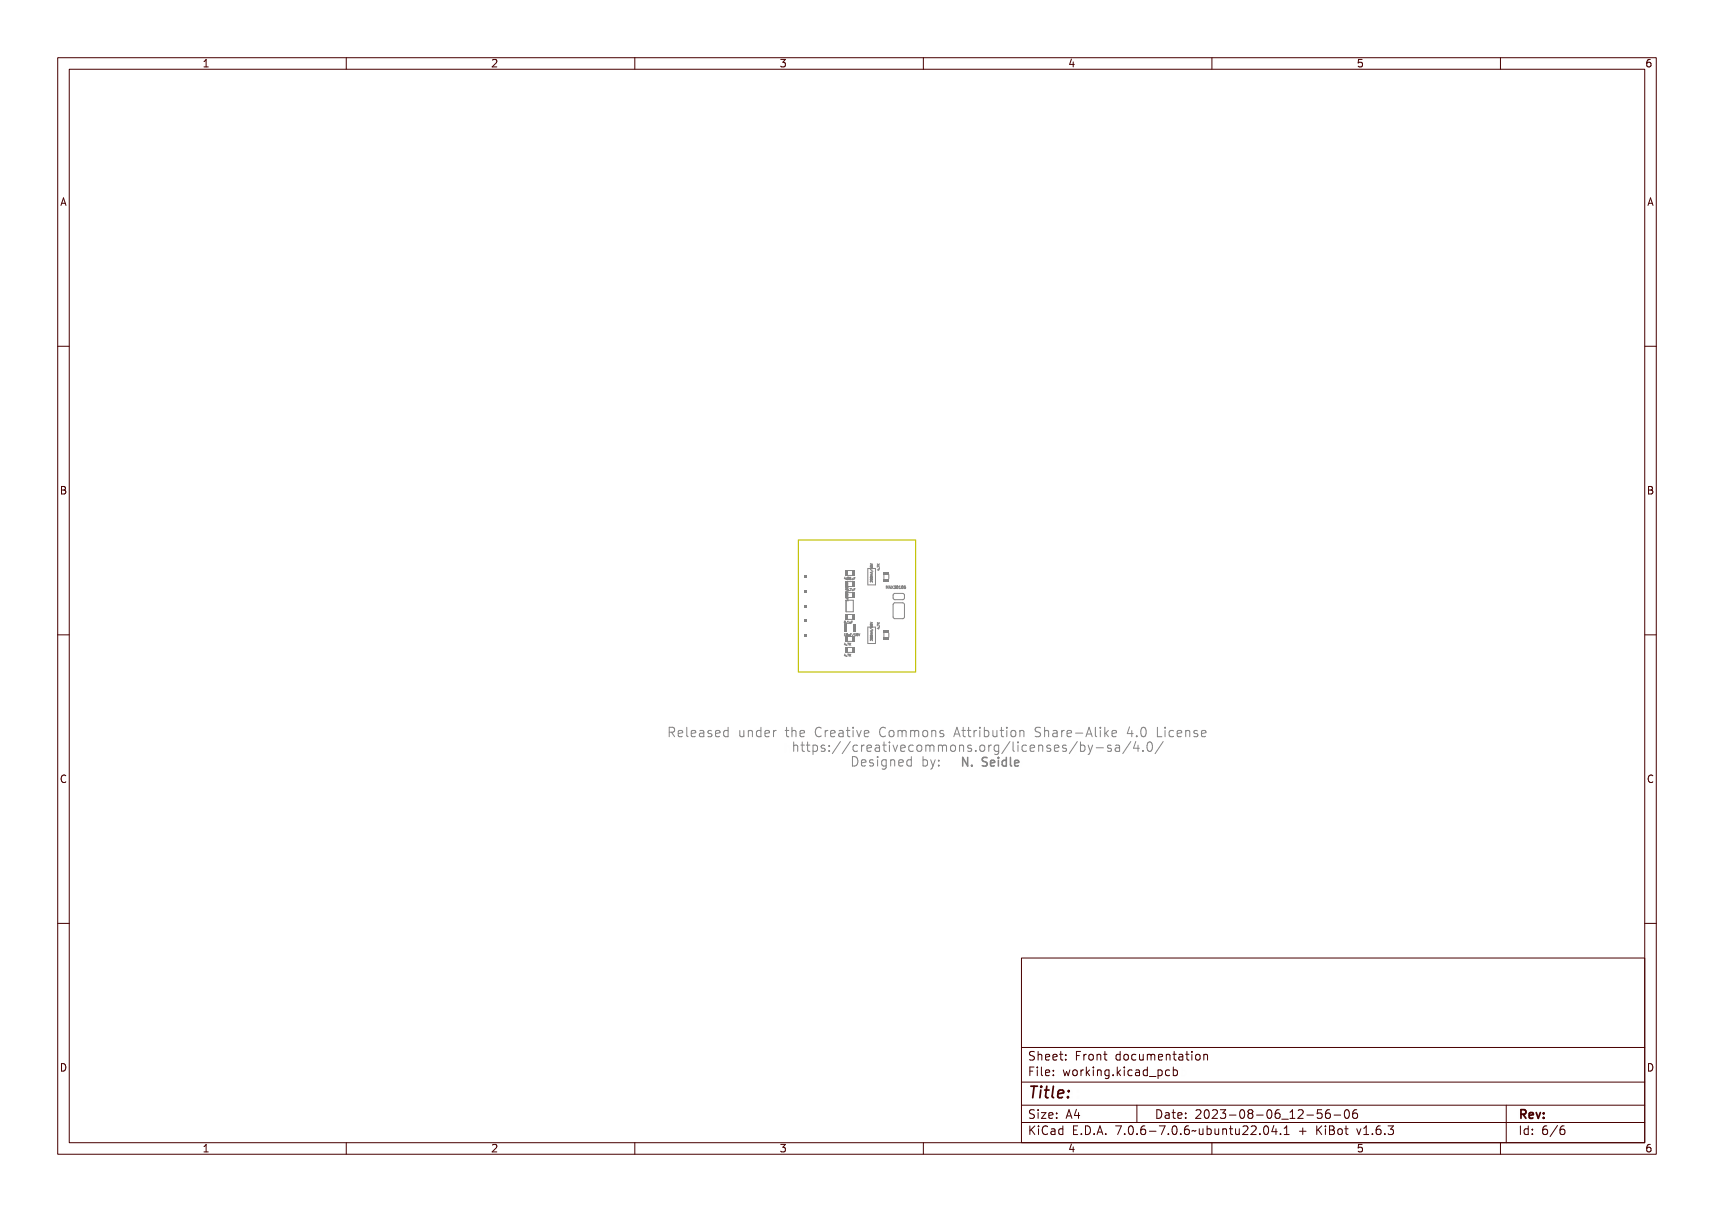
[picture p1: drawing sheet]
<svg xmlns="http://www.w3.org/2000/svg" width="297mm" height="210mm" viewBox="0 0 297 210" stroke-linecap="round" stroke-linejoin="round" font-family="sans-serif">
<defs><g id="words">
<text font-size="2.7" fill="#480000" x="178" y="190.3">Title:</text>
<g font-size="2.2" fill="#848484">
<text x="115.5" y="127.9">Released under the Creative Commons Attribution Share-Alike 4.0 License</text>
<text x="135.8" y="130.4">https://creativecommons.org/licenses/by-sa/4.0/</text>
<text x="147.2" y="132.9">Designed by:</text>
</g>
<text font-size="2" fill="#848484" x="166.3" y="132.9">N. Seidle</text>
<g font-size="2" fill="#480000">
<text x="178" y="183.7">Sheet: Front documentation</text>
<text x="178" y="186.5">File: working.kicad_pcb</text>
<text x="178" y="193.9">Size: A4</text>
<text x="178" y="196.6">KiCad E.D.A. 7.0.6-7.0.6~ubuntu22.04.1 + KiBot v1.6.3</text>
<text x="200" y="193.9">Date: 2023-08-06_12-56-06</text>
<text x="263" y="196.6">Id: 6/6</text>
<text x="263" y="193.9">Rev:</text>
</g>
<g font-size="1.7" fill="#480000">
<text x="35" y="11.7">1</text>
<text x="85" y="11.7">2</text>
<text x="135" y="11.7">3</text>
<text x="185" y="11.7">4</text>
<text x="235" y="11.7">5</text>
<text x="285" y="11.7">6</text>
<text x="10.5" y="35.7">A</text>
<text x="285.5" y="35.7">A</text>
<text x="10.5" y="85.6">B</text>
<text x="285.5" y="85.6">B</text>
<text x="10.5" y="135.7">C</text>
<text x="285.5" y="135.7">C</text>
<text x="10.5" y="185.6">D</text>
<text x="285.5" y="185.6">D</text>
<text x="35" y="199.7">1</text>
<text x="85" y="199.7">2</text>
<text x="135" y="199.7">3</text>
<text x="185" y="199.7">4</text>
<text x="235" y="199.7">5</text>
<text x="285" y="199.7">6</text>
</g>
<text font-size=".6" fill="#848484" x="154.1" y="102">MAX30105</text>
<g font-size=".5" fill="#848484">
<text x="146.2" y="100.4">4.7K</text>
<text x="146.7" y="100.4">0.1uF</text>
<text x="151.2" y="100.9" transform="rotate(-90 151.2 100.9)">200mA/50V</text>
<text x="152.4" y="98.9" transform="rotate(-90 152.4 98.9)">4.7K</text>
<text x="146.7" y="102.3">4.7uF</text>
<text x="147" y="104.2" transform="rotate(-90 147 104.2)">1.8V/100mA</text>
<text x="146.2" y="113.8">4.7K</text>
<text x="146.2" y="111.9">4.7K</text>
<text x="146.2" y="108.1">0.1uF</text>
<text x="146.2" y="110.2">10uF/10V</text>
<text x="151.2" y="111.1" transform="rotate(-90 151.2 111.1)">200mA/50V</text>
<text x="152.4" y="109.1" transform="rotate(-90 152.4 109.1)">4.7K</text>
</g>
</g></defs>
<path d="M166.4 131.5h.3l.5 1.2v-1.2h.2v1.4h-.3l-.5-1.2v1.2h-.2zM168 132.6h.2v.3h-.2zM170.2 131.6l.5-.1h.2v.2a.32 .32 0 0 0-.4-.1 .32 .32 0 0 0-.1 .4 .5 .5 0 0 1 .6 .6 .5 .5 0 0 1-.8 .3l-.1-.2a.35 .35 0 0 0 .5 .1 .35 .35 0 0 0 .1-.5 .47 .47 0 0 1-.6-.2 .47 .47 0 0 1 .1-.5zM171.4 132a.49 .49 0 0 1 .6-.1 .49 .49 0 0 1 .2 .5h-.8a.42 .42 0 0 0 .3 .4 .42 .42 0 0 0 .5-.1v.2a.61 .61 0 0 1-.8-.1 .61 .61 0 0 1 0-.8zM171.5 132.1l.4-.1 .1 .3h-.5zM172.6 131.8h.5v1h.3v.1h-.9v-.1h.4v-.8h-.3zM172.9 131.4h.2v.2h-.2zM173.8 132l.3-.2 .3 .2v-.6h.2v1.5h-.2v-.1a.46 .46 0 0 1-.6 0 .46 .46 0 0 1-.1-.6zM173.9 132.1l.1-.1a.4 .4 0 0 1 .4 .4 .4 .4 0 0 1-.4 .4l-.1-.2zM174.9 131.4h.5v1.3l.4 .1v.1l-.5-.1-.1-1.3h-.3zM176.2 132a.49 .49 0 0 1 .6-.1 .49 .49 0 0 1 .3 .5h-.8a.42 .42 0 0 0 .3 .4 .42 .42 0 0 0 .4-.1v.2a.61 .61 0 0 1-.8-.1 .61 .61 0 0 1 0-.8zM176.4 132.1l.3-.1 .2 .3h-.6z" fill="none" stroke="#848484" stroke-width=".27"/>
<g fill="none" stroke="#848484" stroke-width=".17">
<path d="M150.8 97.6l.4 .2-.4 .1M150.8 98.1h.1M150.8 98v.1M150.8 98l.4 .1M150.9 99.6l.3-.2-.1 .1 .1 .2zM150.9 99.2l.4 .2zM150.9 98.9l.1 .1a.13 .13 0 0 1 .2-.1 .13 .13 0 0 1 0 .2l-.1-.2-.1 .2h-.1zM150.9 98.3l.3 .1-.3 .1 .3-.1zM150.9 98.7h.3zM150.9 99.6l.2-.1v.1zM151 99.8h.2h-.2l.2 .1h-.2l.2 .1h-.2zM152.1 98.7h.3l-.1 .2z"/>
<path d="M152.1 98l.3 .2-.3-.1v.2zM152.1 97.7l.1 .2 .2-.2-.1 .2 .1 .1h-.3l.1-.1zM152.1 98.7h.2v.1zM152.4 98.4v.1zM146.3 109.9l.1-.1 .1 .4h-.2zM146.3 107.7l.1 .3zM146.4 113.4v.4l-.2-.1zM146.4 100.1v.3l-.2-.1zM146.4 111.5v.4l-.2-.1zM146.4 113.4v.2h-.1zM146.4 100.1v.2h-.1zM146.4 111.5v.2h-.1z"/>
<path d="M146.6 104.1l.4-.1v.2h-.4zM146.6 103.1l.4 .1-.4 .1 .3-.1zM146.6 102.8l.4 .2zM146.6 102.6l.4-.1v.2h-.4zM146.6 101.4l.4-.1h-.1l.1 .2zM146.6 113.7l.1 .1zM146.6 100.4h.1zM146.6 111.8l.1 .1zM146.6 108l.1 .1zM146.6 103.4h.3l.1 .1-.3 .1zM146.6 109.9l.1 .3zM146.7 102.3h.2z"/>
<path d="M146.7 102h.2zM146.7 101.4l.1-.1v.1zM146.7 101.6h.3h-.3l.3 .1h-.3l.3 .1h-.3zM146.8 100.8v.2M146.8 113.4h.3l-.2 .4 .1-.4zM146.8 100.1h.3l-.2 .3 .1-.3zM146.8 111.5h.3l-.2 .4 .1-.4zM146.9 109.9l.1 .3 .1-.3v.3h-.2zM146.9 100.1v.3zM146.9 107.7h.1l.1 .4h-.2zM146.9 112.2h.7M146.9 113h.7"/>
<path d="M146.9 103.8h.1zM146.9 102l.1 .3-.2-.1zM146.9 102v.2h-.1zM146.9 100.8l-.3 .1 .3 .1M147.1 113.4l.1 .2 .2-.2-.1 .2 .1 .2-.2-.2-.1 .2zM147.1 100.1l.1 .1 .2-.1-.1 .1 .1 .2-.2-.2-.1 .2zM147.1 111.5l.1 .2 .2-.2-.1 .1 .1 .3-.2-.2-.1 .2zM147.2 102.3h.1M147.2 107.8l.1 .2 .1-.2v.3l-.2-.1zM147.2 100.4h.1M147.2 109.8h.2l-.2 .1 .2 .1h-.2v.2zM147.4 102h.2l-.1 .3 .1-.3z"/>
<path d="M147.4 100.1h.1l.1 .3h-.2zM147.5 107.7h.2h-.2l.2 .1-.2 .1v.2zM147.6 109.8l-.2 .5zM147.7 102.1l.1 .2 .1-.2v.2h-.2zM147.7 100.2l.1 .2 .1-.2v.2h-.2zM147.8 109.9l.1-.1 .1 .4h-.2zM148 102h.2h-.1l.1 .1-.1 .1v.1zM148 100.1h.2h-.1l.1 .1-.1 .1v.1zM148.1 109.9l.1 .3zM148.3 109.8l.2 .4 .1-.4-.1 .4zM148.7 109.8l.2 .4 .1-.4M150.8 107.8l.4 .1-.4 .2"/>
<path d="M150.8 108.2h.1M150.8 108.2h.4M150.9 109.7l.3-.1-.1 .1 .1 .2zM150.9 109.3l.4 .3zM150.9 109.1l.1 .1a.14 .14 0 0 1 .2-.2 .15 .15 0 0 1 0 .3l-.1-.2-.1 .2h-.1zM150.9 108.4l.3 .2-.3 .1 .3-.1zM150.9 100.7l.3 .2v-.2v.2l-.2-.2-.1 .2zM150.9 110.9l.3 .1v-.2v.3l-.2-.2-.1 .2zM150.9 100.5h.3zM150.9 100.2h.3zM150.9 110.6l.3 .1zM150.9 110.3l.3 .1z"/>
<path d="M150.9 108.8l.3 .1zM150.9 109.8l.2-.1v.1zM151 110l.2-.1-.2 .1h.2l-.2 .1 .2 .1h-.2zM152.1 108.8l.3 .1-.1 .1zM152.1 108.2l.3 .2-.3-.1v.1zM152.1 107.9l.1 .1 .2-.1-.1 .1 .1 .1h-.3h.1zM152.1 108.9h.2v.1zM152.4 108.6v.1zM153.6 102v-.5l.1 .4 .2-.4v.5M154.1 101.5l.2 .2 .1-.2v.5v-.4l-.1 .2-.1-.2-.1 .4zM154.6 101.5l.2 .5-.1-.2-.2 .2zM154.6 101.6l.1 .2h-.1z"/>
<path d="M154.9 101.5l.1 .2 .2-.2-.1 .2 .1 .3-.2-.2-.2 .2 .2-.3zM155.3 101.5l.2 .1-.1 .4h-.2l.3-.2-.2-.1 .1-.1zM155.6 101.6l.1-.1a.2 .2 0 0 1 .2 .2 .2 .2 0 0 1-.3 .2zM155.7 101.6l.1 .1-.1 .2zM156 101.5h.2l.1 .5h-.3l.1-.4zM156.4 101.6v-.1a.2 .2 0 0 1 .2 .2 .2 .2 0 0 1-.2 .2zM156.5 101.6l.1 .1-.1 .2zM156.7 101.5h.3l-.2 .2a.15 .15 0 0 1 .2 .1 .15 .15 0 0 1-.1 .1 .15 .15 0 0 1-.2 0l.2-.1-.2-.1zM115.6 126.3a.8 .8 0 0 1 1 .2v.4l-.3 .2 .5 .8h-.2l-.3-.6-.2-.1h-.2v.7h-.3zM115.9 126.4h.2a.28 .28 0 0 1 .3 .3 .28 .28 0 0 1-.3 .3h-.2zM117.1 126.8a.53 .53 0 0 1 .6-.1 .53 .53 0 0 1 .3 .6h-.9a.46 .46 0 0 0 .3 .4 .46 .46 0 0 0 .5-.1v.2a.66 .66 0 0 1-.8-.1 .66 .66 0 0 1 0-.9zM117.2 126.9l.4-.1 .2 .4h-.7z"/>
<path d="M118.3 126.2h.5v1.3l.1 .2h.3v.2a.44 .44 0 0 1-.6-.5v-1.1h-.3zM119.7 126.8a.53 .53 0 0 1 .7-.1 .53 .53 0 0 1 .2 .6h-.8a.46 .46 0 0 0 .3 .4 .46 .46 0 0 0 .5-.1v.2a.66 .66 0 0 1-.9-.1 .66 .66 0 0 1 0-.9zM119.9 126.9l.3-.1 .2 .4h-.6zM121 126.7h.1a.52 .52 0 0 1 .5 0 .52 .52 0 0 1 .3 .5v.7h-.2v-.2a.42 .42 0 0 1-.6 .2 .42 .42 0 0 1-.2-.5 .42 .42 0 0 1 .5-.3h.3a.38 .38 0 0 0-.3-.3 .38 .38 0 0 0-.4 .1zM121.2 127.3h.5a.34 .34 0 0 1-.2 .4 .34 .34 0 0 1-.4-.1zM122.4 126.7h.6l.1 .2a.3 .3 0 0 0-.4-.1 .3 .3 0 0 0-.2 .3 .45 .45 0 0 1 .5 .2 .45 .45 0 0 1 0 .5l-.6 .1-.1-.3a.42 .42 0 0 0 .6-.1v-.1a.46 .46 0 0 1-.5-.2 .46 .46 0 0 1 0-.5zM123.6 126.8a.53 .53 0 0 1 .7-.1 .53 .53 0 0 1 .2 .6h-.8a.46 .46 0 0 0 .3 .4 .46 .46 0 0 0 .5-.1v.2a.66 .66 0 0 1-.9-.1 .66 .66 0 0 1 0-.9zM123.8 126.9l.4-.1 .1 .4h-.6zM124.9 126.8l.4-.2 .3 .2v-.6h.2v1.7h-.2v-.2a.45 .45 0 0 1-.6 .1 .45 .45 0 0 1-.2-.5zM125.1 126.9l.1-.1a.43 .43 0 0 1 .4 .5 .43 .43 0 0 1-.4 .4l-.2-.2zM127.5 126.7h.2v.9l.2 .1 .3-.2v-.8h.2v1.2h-.2v-.2a.38 .38 0 0 1-.5 .2 .38 .38 0 0 1-.2-.5zM128.8 126.7h.2v.1a.39 .39 0 0 1 .5-.1 .39 .39 0 0 1 .2 .4v.8h-.2v-.9l-.2-.2-.3 .2v.9h-.2z"/>
<path d="M130.2 126.8l.3-.2 .3 .2v-.6h.2v1.7h-.2v-.2a.45 .45 0 0 1-.6 .1 .45 .45 0 0 1-.1-.5zM130.3 126.9l.1-.1a.43 .43 0 0 1 .4 .5 .43 .43 0 0 1-.4 .4l-.1-.2zM131.5 126.8a.53 .53 0 0 1 .7-.1 .53 .53 0 0 1 .2 .6h-.8a.46 .46 0 0 0 .3 .4 .46 .46 0 0 0 .5-.1v.2a.66 .66 0 0 1-.9-.1 .66 .66 0 0 1 0-.9zM131.7 126.9l.3-.1 .2 .4h-.6zM132.9 126.7h.2v.2a.33 .33 0 0 1 .4-.3 .33 .33 0 0 1 .3 .3 .39 .39 0 0 0-.5 0 .39 .39 0 0 0-.2 .4v.6h-.2zM135.6 126.3h.2v.4h.5v.1h-.5l.1 .9h.4v.2h-.3a.33 .33 0 0 1-.4-.4v-.7h-.3v-.1h.3zM136 128.7h.2v.7a.39 .39 0 0 1 .5-.2 .39 .39 0 0 1 .2 .5v.7h-.2v-1h-.2l-.2 .1-.1 .9h-.2zM136.7 126.2h.2v.6a.39 .39 0 0 1 .5-.1 .39 .39 0 0 1 .2 .4v.8h-.2v-.9l-.2-.2-.3 .2v.9h-.2zM137.6 128.9h.2v.3h.4v.2h-.4v.7l.4 .1v.2h-.2a.33 .33 0 0 1-.4-.4v-.6h-.3v-.2h.3zM138.1 126.8a.53 .53 0 0 1 .6-.1 .53 .53 0 0 1 .3 .6h-.9a.46 .46 0 0 0 .3 .4 .46 .46 0 0 0 .5-.1v.2a.66 .66 0 0 1-.8-.1 .66 .66 0 0 1 0-.9zM138.2 126.9l.4-.1 .2 .4h-.7zM138.9 128.9h.2v.3h.4v.2h-.4v.7l.4 .1v.2h-.2a.33 .33 0 0 1-.4-.4v-.6h-.3v-.2h.3z"/>
<path d="M139.9 129.2h.2v.2a.45 .45 0 0 1 .6-.2 .45 .45 0 0 1 .2 .6 .45 .45 0 0 1-.2 .6 .45 .45 0 0 1-.6-.1v.6h-.2zM140.3 129.4a.43 .43 0 0 1 .4 .4 .43 .43 0 0 1-.4 .4l-.2-.4zM140.7 126.5l.6-.3 .3 .1v.3a.47 .47 0 0 0-.6-.1 .47 .47 0 0 0-.2 .6 .47 .47 0 0 0 .2 .5 .47 .47 0 0 0 .6 0v.2a.72 .72 0 0 1-.9-.1 .72 .72 0 0 1-.1-.9zM141.4 129.3l.6-.1 .1 .2a.3 .3 0 0 0-.4-.1 .3 .3 0 0 0-.2 .3 .45 .45 0 0 1 .5 .2 .45 .45 0 0 1 0 .5l-.6 .1-.1-.2a.42 .42 0 0 0 .7-.1l-.1-.1a.46 .46 0 0 1-.5-.2 .46 .46 0 0 1 0-.5zM142.1 126.7h.2v.2a.33 .33 0 0 1 .3-.3 .33 .33 0 0 1 .4 .3 .39 .39 0 0 0-.5 0 .39 .39 0 0 0-.2 .4v.6h-.2zM142.9 129.3h.3v.3h-.3zM142.9 130.1h.3v.3h-.3zM143.3 126.8a.53 .53 0 0 1 .7-.1 .53 .53 0 0 1 .2 .6h-.8a.46 .46 0 0 0 .3 .4 .46 .46 0 0 0 .5-.1v.2a.66 .66 0 0 1-.9-.1 .66 .66 0 0 1 0-.9zM143.5 126.9l.4-.1 .1 .4h-.6zM144.6 126.7h.1a.52 .52 0 0 1 .5 0 .52 .52 0 0 1 .3 .5v.7h-.2v-.2a.42 .42 0 0 1-.5 .2 .42 .42 0 0 1-.3-.5 .42 .42 0 0 1 .5-.3h.3a.38 .38 0 0 0-.3-.3 .38 .38 0 0 0-.4 .1zM144.6 128.8h.2l-.8 1.8h-.2zM144.8 127.3h.5a.34 .34 0 0 1-.2 .4 .34 .34 0 0 1-.4-.1z"/>
<path d="M145.9 128.8h.2l-.8 1.8h-.2zM146.1 126.3h.2v.4h.5v.1h-.5v.8l.5 .1v.2h-.3a.33 .33 0 0 1-.4-.4v-.7h-.3v-.1h.3zM146.7 129.4l.5-.2 .2 .1v.2a.43 .43 0 0 0-.6 0 .43 .43 0 0 0 0 .6 .43 .43 0 0 0 .6 0v.2a.63 .63 0 0 1-.8-.1 .63 .63 0 0 1 .1-.8zM147.3 126.7h.5v1h.3v.2h-.9v-.2h.4v-.9h-.3zM147.4 131.4a.82 .82 0 0 1 1 .7 .82 .82 0 0 1-1 .8zM147.6 126.2h.2v.3h-.2zM147.6 131.5a.62 .62 0 0 1 .6 .6 .62 .62 0 0 1-.6 .7zM148 129.2h.2v.2a.33 .33 0 0 1 .3-.2 .33 .33 0 0 1 .3 .3 .39 .39 0 0 0-.4-.1 .39 .39 0 0 0-.2 .4v.6h-.2zM148.4 126.7h.2l.3 1 .4-1h.2l-.4 1.2h-.3zM148.8 131.9a.53 .53 0 0 1 .7-.1 .53 .53 0 0 1 .2 .6h-.8a.46 .46 0 0 0 .3 .4 .46 .46 0 0 0 .5-.1v.2a.66 .66 0 0 1-.9-.1 .66 .66 0 0 1 0-.9zM149 132l.4-.1 .1 .3h-.6zM149.2 129.4a.53 .53 0 0 1 .7-.2 .53 .53 0 0 1 .2 .7h-.8a.46 .46 0 0 0 .3 .4 .46 .46 0 0 0 .5-.1v.1a.66 .66 0 0 1-.9-.1 .66 .66 0 0 1 0-.8z"/>
<path d="M149.4 129.4h.3l.2 .3h-.6zM149.9 126.8a.53 .53 0 0 1 .6-.1 .53 .53 0 0 1 .3 .6h-.9a.46 .46 0 0 0 .3 .4 .46 .46 0 0 0 .5-.1v.2a.66 .66 0 0 1-.8-.1 .66 .66 0 0 1 0-.9zM150.1 126.9l.3-.1 .2 .4h-.7zM150.2 131.8h.6l.1 .2a.3 .3 0 0 0-.4-.2 .3 .3 0 0 0-.2 .4 .45 .45 0 0 1 .5 .2 .45 .45 0 0 1 0 .5h-.6l-.1-.2a.42 .42 0 0 0 .7-.1l-.1-.1a.46 .46 0 0 1-.5-.2 .46 .46 0 0 1 0-.5zM150.5 129.3l.1-.1a.52 .52 0 0 1 .5 0 .52 .52 0 0 1 .3 .5v.7h-.2v-.2a.42 .42 0 0 1-.6 .2 .42 .42 0 0 1-.2-.5 .42 .42 0 0 1 .5-.3h.3a.38 .38 0 0 0-.3-.3 .38 .38 0 0 0-.4 .2zM150.7 129.9l.5-.1a.34 .34 0 0 1-.2 .4 .34 .34 0 0 1-.4-.1zM151.4 131.7h.5v1.1h.4v.1h-.9v-.1h.3v-.9h-.3zM151.7 131.3h.2v.2h-.2zM152 128.9h.2v.3h.5v.2h-.5v.7l.5 .1v.2h-.3a.33 .33 0 0 1-.4-.4v-.6h-.3v-.2h.3zM152.6 126.5l.5-.3 .3 .1v.3a.47 .47 0 0 0-.6-.1 .47 .47 0 0 0-.2 .6 .47 .47 0 0 0 .2 .5 .47 .47 0 0 0 .6 0v.2a.72 .72 0 0 1-.9-.1 .72 .72 0 0 1-.1-.9zM152.7 131.9l.4-.2 .3 .2v-.1h.2v1.1a.54 .54 0 0 1-.3 .5 .54 .54 0 0 1-.6 0v-.2a.4 .4 0 0 0 .5 0 .4 .4 0 0 0 .2-.4 .45 .45 0 0 1-.6 .1 .45 .45 0 0 1-.2-.6zM152.9 132l.1-.1a.42 .42 0 0 1 .4 .4 .42 .42 0 0 1-.4 .5l-.2-.3z"/>
<path d="M153.1 129.2h.5v1h.4v.2h-.9v-.2h.3v-.8h-.3zM153.4 128.7h.2v.3h-.2zM153.8 126.8a.57 .57 0 0 1 .9 .5 .57 .57 0 0 1-.9 .4l-.1-.4zM154 126.9l.1-.1a.43 .43 0 0 1 .4 .5 .43 .43 0 0 1-.4 .4l-.2-.2zM154 131.7h.2v.2a.39 .39 0 0 1 .5-.2 .39 .39 0 0 1 .2 .5v.7h-.2v-.8l-.2-.2-.3 .2v.8h-.2zM154.3 129.2h.2l.3 1 .4-1h.2l-.4 1.2h-.3zM155 126.7h.1v.1a.24 .24 0 0 1 .3-.2 .24 .24 0 0 1 .2 .2l.3-.1a1.4 1.4 0 0 1 .2 1.2h-.2v-.9l-.1-.2-.2 .2v.9h-.2v-.9l-.1-.2-.1 .2-.1 .9h-.1zM155.4 131.9a.53 .53 0 0 1 .6-.1 .53 .53 0 0 1 .3 .6h-.9a.46 .46 0 0 0 .3 .4 .46 .46 0 0 0 .5-.1v.2a.66 .66 0 0 1-.8-.1 .66 .66 0 0 1 0-.9zM155.6 132l.3-.1 .2 .3h-.7zM155.8 129.4a.53 .53 0 0 1 .6-.2 .53 .53 0 0 1 .3 .7h-.9a.46 .46 0 0 0 .3 .4 .46 .46 0 0 0 .5-.1v.1a.66 .66 0 0 1-.9-.1 .66 .66 0 0 1 .1-.8zM155.9 129.4h.4l.2 .3h-.7zM156.3 126.7h.2v.1a.23 .23 0 0 1 .2-.2 .23 .23 0 0 1 .2 .2l.3-.1a1.4 1.4 0 0 1 .2 1.2h-.2v-.9l-.1-.2-.2 .2v.9h-.2v-.9l-.1-.2-.1 .2v.9h-.2z"/>
<path d="M156.7 131.9l.3-.2 .3 .2v-.6h.2v1.6h-.2v-.1a.45 .45 0 0 1-.6 .1 .45 .45 0 0 1-.1-.6zM156.8 132l.1-.1a.43 .43 0 0 1 .4 .4 .43 .43 0 0 1-.4 .5l-.1-.3zM157.2 129.4l.5-.2 .2 .1v.2a.43 .43 0 0 0-.6 0 .43 .43 0 0 0 0 .6 .43 .43 0 0 0 .6 0v.2a.63 .63 0 0 1-.8-.1 .63 .63 0 0 1 .1-.8zM157.8 126.8a.57 .57 0 0 1 .9 .5 .57 .57 0 0 1-.9 .4l-.2-.4zM157.9 126.9l.1-.1a.43 .43 0 0 1 .4 .5 .43 .43 0 0 1-.4 .4l-.1-.2zM158.4 129.3a.57 .57 0 0 1 .9 .5 .57 .57 0 0 1-.9 .5l-.1-.5zM158.5 129.5l.1-.1a.43 .43 0 0 1 .5 .4 .43 .43 0 0 1-.5 .4l-.1-.2zM159 126.7h.2v.1a.39 .39 0 0 1 .5-.1 .39 .39 0 0 1 .2 .4v.8h-.2v-.9l-.2-.2-.3 .2v.9h-.2zM159.2 131.3h.2v.6a.45 .45 0 0 1 .6-.1 .45 .45 0 0 1 .2 .5 .46 .46 0 0 1-.2 .6 .46 .46 0 0 1-.6-.1v.1h-.2zM159.5 132l.1-.1a.43 .43 0 0 1 .4 .4 .43 .43 0 0 1-.4 .5l-.1-.3zM159.5 129.2h.2v.1a.24 .24 0 0 1 .2-.1 .24 .24 0 0 1 .2 .1l.4-.1a1.4 1.4 0 0 1 .1 1.2h-.1v-.9l-.2-.2-.1 .2v.9h-.2v-.9l-.1-.2-.2 .2v.9h-.2zM160.5 126.7h.6v.2a.3 .3 0 0 0-.3-.1 .3 .3 0 0 0-.2 .3 .45 .45 0 0 1 .5 .2 .45 .45 0 0 1 0 .5l-.7 .1-.1-.3a.42 .42 0 0 0 .7-.1l-.1-.1a.46 .46 0 0 1-.4-.2 .46 .46 0 0 1 0-.5z"/>
<path d="M160.5 131.7h.2l.3 1 .4-1h.2l-.3 .9a.79 .79 0 0 1-.6 .8h-.1v-.2h.2l.1-.3zM160.9 129.2h.1v.1a.24 .24 0 0 1 .3-.1 .24 .24 0 0 1 .2 .1l.3-.1a1.4 1.4 0 0 1 .1 1.2h-.1v-.9l-.2-.2-.1 .2v.9h-.2v-.9l-.1-.2-.2 .2v.9h-.1zM162.2 131.8h.3v.3h-.3zM162.2 132.6h.3v.3h-.3zM162.3 129.3a.57 .57 0 0 1 .9 .5 .57 .57 0 0 1-.9 .5l-.1-.5zM162.5 129.5l.1-.1a.43 .43 0 0 1 .4 .4 .43 .43 0 0 1-.4 .4l-.2-.2zM163.3 126.3h.2l.5 1.6h-.2l-.1-.4h-.6l-.1 .4h-.2zM163.4 126.5l.2 .8h-.4zM163.6 129.2h.2v.2a.39 .39 0 0 1 .4-.2 .39 .39 0 0 1 .3 .5v.7h-.2l-.1-1h-.1l-.3 .1v.9h-.2zM164.5 126.3h.2v.4h.4v.1h-.4v.8l.4 .1v.2h-.2a.33 .33 0 0 1-.4-.4v-.7h-.3v-.1h.3zM165 129.3l.6-.1 .1 .2a.3 .3 0 0 0-.4-.1 .3 .3 0 0 0-.1 .3 .45 .45 0 0 1 .4 .2 .45 .45 0 0 1 0 .5l-.6 .1-.1-.2a.42 .42 0 0 0 .7-.1l-.1-.1a.46 .46 0 0 1-.5-.2 .46 .46 0 0 1 0-.5zM165.8 126.3h.2v.4h.5v.1h-.5v.8l.5 .1v.2h-.3a.33 .33 0 0 1-.4-.4v-.7h-.3v-.1h.3z"/>
<path d="M166.5 130.1h.3v.3h-.3zM167.1 126.7h.2v.2a.33 .33 0 0 1 .3-.3 .33 .33 0 0 1 .3 .3 .39 .39 0 0 0-.4 0 .39 .39 0 0 0-.2 .4v.6h-.2zM167.6 129.3a.57 .57 0 0 1 .9 .5 .57 .57 0 0 1-.9 .5l-.2-.5zM167.7 129.5l.1-.1a.43 .43 0 0 1 .5 .4 .43 .43 0 0 1-.5 .4l-.1-.2zM168.3 126.7h.5v1h.3v.2h-.9v-.2h.4v-.9h-.3zM168.6 126.2h.2v.3h-.2zM169 129.2h.2v.2a.33 .33 0 0 1 .3-.2 .33 .33 0 0 1 .3 .3 .39 .39 0 0 0-.4-.1 .39 .39 0 0 0-.2 .4v.6h-.2zM169.5 126.2h.2v.6a.45 .45 0 0 1 .6-.1 .45 .45 0 0 1 .2 .6 .46 .46 0 0 1-.2 .5 .46 .46 0 0 1-.6-.1v.2h-.2zM169.8 126.9l.1-.1a.43 .43 0 0 1 .4 .5 .43 .43 0 0 1-.4 .4l-.2-.2zM170.2 129.4l.3-.2 .3 .2v-.2h.2v1.1a.54 .54 0 0 1-.2 .5 .54 .54 0 0 1-.6 0v-.2a.4 .4 0 0 0 .5 .1 .4 .4 0 0 0 .1-.5 .45 .45 0 0 1-.5 .2 .45 .45 0 0 1-.2-.6zM170.3 129.5l.1-.1a.42 .42 0 0 1 .4 .4 .42 .42 0 0 1-.4 .4l-.1-.2zM170.8 126.7h.2v.9l.2 .1 .3-.2v-.8h.2v1.2h-.2v-.2a.38 .38 0 0 1-.5 .2 .38 .38 0 0 1-.2-.5z"/>
<path d="M172.2 128.8h.2l-.8 1.8h-.3zM172.4 126.3h.2v.4h.4v.1h-.4v.9h.4v.2h-.2a.33 .33 0 0 1-.4-.4v-.7h-.3v-.1h.3zM172.7 128.7h.5v1.4l.1 .1h.4v.2a.44 .44 0 0 1-.7-.4v-1.1h-.3zM173.5 126.7h.5v1h.4v.2h-1v-.2h.4v-.9h-.3zM173.8 126.2h.2v.3h-.2zM174.1 129.2h.5v1h.4v.2h-.9v-.2h.3v-.8h-.3zM174.4 128.7h.2v.3h-.2zM174.8 126.8a.57 .57 0 0 1 .9 .5 .57 .57 0 0 1-.9 .4l-.1-.4zM175 126.9l.1-.1a.43 .43 0 0 1 .4 .5 .43 .43 0 0 1-.4 .4l-.2-.2zM175.5 129.4l.6-.2 .2 .1v.2a.43 .43 0 0 0-.6 0 .43 .43 0 0 0 0 .6 .43 .43 0 0 0 .6 0v.2a.63 .63 0 0 1-.8-.1 .63 .63 0 0 1 0-.8zM176.1 126.7h.2v.1a.39 .39 0 0 1 .4-.1 .39 .39 0 0 1 .3 .4v.8h-.2v-.9l-.3-.2-.2 .2v.9h-.2zM176.8 129.4a.53 .53 0 0 1 .6-.2 .53 .53 0 0 1 .3 .7h-.9a.46 .46 0 0 0 .3 .4 .46 .46 0 0 0 .5-.1v.1a.66 .66 0 0 1-.9-.1 .66 .66 0 0 1 .1-.8z"/>
<path d="M176.9 129.4h.4l.2 .3h-.7zM178 129.2h.2v.2a.39 .39 0 0 1 .5-.2 .39 .39 0 0 1 .2 .5v.7h-.2v-1h-.2l-.2 .1-.1 .9h-.2zM178.8 126.4l.5-.1h.3v.2a.34 .34 0 0 0-.5-.1 .34 .34 0 0 0-.1 .5 .54 .54 0 0 1 .6 .6 .54 .54 0 0 1-.8 .3l-.1-.2a.4 .4 0 0 0 .5 .2 .4 .4 0 0 0 .2-.5 .6 .6 0 0 1-.6-.3 .6 .6 0 0 1 0-.6zM179.5 129.3l.6-.1 .1 .2a.3 .3 0 0 0-.4-.1 .3 .3 0 0 0-.2 .3 .45 .45 0 0 1 .5 .2 .45 .45 0 0 1 0 .5l-.6 .1-.2-.2a.42 .42 0 0 0 .7-.1l-.1-.1a.46 .46 0 0 1-.4-.2 .46 .46 0 0 1 0-.5zM180 126.2h.2v.6a.39 .39 0 0 1 .5-.1 .39 .39 0 0 1 .2 .4v.8h-.2v-.9l-.2-.2-.3 .2v.9h-.2zM180.7 129.4a.53 .53 0 0 1 .7-.2 .53 .53 0 0 1 .2 .7h-.8a.46 .46 0 0 0 .3 .4 .46 .46 0 0 0 .5-.1v.1a.66 .66 0 0 1-.9-.1 .66 .66 0 0 1 0-.8zM180.9 129.4h.3l.2 .3h-.6zM181.3 126.7h.1a.52 .52 0 0 1 .6 0 .52 .52 0 0 1 .2 .5v.7h-.2v-.2a.42 .42 0 0 1-.5 .2 .42 .42 0 0 1-.2-.5 .42 .42 0 0 1 .5-.3h.2a.38 .38 0 0 0-.2-.3 .38 .38 0 0 0-.5 .1zM181.5 127.3h.5a.34 .34 0 0 1-.1 .4 .34 .34 0 0 1-.4-.1zM182.1 129.3l.6-.1 .1 .2a.3 .3 0 0 0-.4-.1 .3 .3 0 0 0-.2 .3 .45 .45 0 0 1 .5 .2 .45 .45 0 0 1 0 .5l-.6 .1-.1-.2a.42 .42 0 0 0 .6-.1v-.1a.46 .46 0 0 1-.5-.2 .46 .46 0 0 1 0-.5zM182.8 126.7h.2v.2a.33 .33 0 0 1 .3-.3 .33 .33 0 0 1 .3 .3 .39 .39 0 0 0-.4 0 .39 .39 0 0 0-.2 .4v.6h-.2zM184 128.8h.2l-.8 1.8h-.2z"/>
<path d="M184 126.8a.53 .53 0 0 1 .7-.1 .53 .53 0 0 1 .2 .6h-.8a.46 .46 0 0 0 .3 .4 .46 .46 0 0 0 .5-.1v.2a.66 .66 0 0 1-.9-.1 .66 .66 0 0 1 0-.9zM184.2 126.9l.3-.1 .2 .4h-.6zM184.6 128.7h.2v.7a.45 .45 0 0 1 .6-.2 .45 .45 0 0 1 .1 .6 .46 .46 0 0 1-.2 .6 .46 .46 0 0 1-.5-.1v.1h-.2zM184.8 129.5l.1-.1a.43 .43 0 0 1 .4 .4 .43 .43 0 0 1-.4 .4l-.1-.2zM185.4 127.2h.6v.2h-.6zM185.8 129.2h.2l.3 .9 .4-.9h.2l-.3 .8a.79 .79 0 0 1-.6 .9h-.1v-.2l.2-.1 .2-.2zM186.9 126.3h.2l.5 1.6h-.2l-.1-.4h-.6l-.1 .4h-.2zM187 126.5l.2 .8h-.4zM187.4 129.7h.5v.2h-.5zM187.8 126.2h.6v1.3l.1 .2h.3v.2a.44 .44 0 0 1-.6-.5v-1.1h-.4zM188.6 129.3l.7-.1v.2a.3 .3 0 0 0-.3-.1 .3 .3 0 0 0-.2 .3 .45 .45 0 0 1 .5 .2 .45 .45 0 0 1 0 .5l-.7 .1-.1-.2a.42 .42 0 0 0 .7-.1l-.1-.1a.46 .46 0 0 1-.4-.2 .46 .46 0 0 1-.1-.5zM189.3 126.7h.5v1h.3v.2h-.9v-.2h.4v-.9h-.3z"/>
<path d="M189.6 126.2h.2v.3h-.2zM189.8 129.3l.1-.1a.52 .52 0 0 1 .6 0 .52 .52 0 0 1 .2 .5v.7h-.2v-.2a.42 .42 0 0 1-.5 .2 .42 .42 0 0 1-.2-.5 .42 .42 0 0 1 .5-.3h.2a.38 .38 0 0 0-.2-.3 .38 .38 0 0 0-.5 .2zM190 129.9l.5-.1a.34 .34 0 0 1-.1 .4 .34 .34 0 0 1-.4-.1zM190.5 126.2h.2v1l.6-.5h.2l-.5 .4 .6 .8h-.3l-.4-.7-.2 .2v.5h-.2zM191.9 128.8h.2l-.9 1.8h-.2zM191.9 126.8a.53 .53 0 0 1 .6-.1 .53 .53 0 0 1 .3 .6h-.9a.46 .46 0 0 0 .3 .4 .46 .46 0 0 0 .5-.1v.2a.66 .66 0 0 1-.8-.1 .66 .66 0 0 1 0-.9zM192.1 126.9l.3-.1 .2 .4h-.7zM193 128.8h.2v1h.2v.2h-.2v.4h-.2v-.4h-.7v-.2zM193 129v.8h-.5zM194.1 130.1h.2v.3h-.2zM195 126.3h.2v1h.2v.2h-.2v.4h-.2v-.4h-.7v-.2zM195 126.5v.8h-.5z"/>
<path d="M195.2 128.9a.57 .57 0 0 1 .7 .1 .57 .57 0 0 1 .1 .6 .55 .55 0 0 1-.1 .7 .55 .55 0 0 1-.8-.1l-.1-.8zM195.4 129h.1a.87 .87 0 0 1 0 1.3 .93 .93 0 0 1-.1-1.3zM196.1 127.5h.2v.4h-.2zM197.1 128.8h.2l-.8 1.8h-.2zM197.2 126.3a.57 .57 0 0 1 .7 .1 .57 .57 0 0 1 .1 .7 .55 .55 0 0 1-.2 .7 .55 .55 0 0 1-.7-.1l-.1-.9zM197.4 126.5l.1-.1a.87 .87 0 0 1 0 1.3 .93 .93 0 0 1-.1-1.2zM198.1 130v.2M199 128.6a1.09 1.09 0 0 0 .1 1.6h.2a1.09 1.09 0 0 0 .2-1.6M199.7 126.3h.2v1.4h.8v.2h-1zM201.1 126.7h.5v1h.4v.2h-1v-.2h.4v-.9h-.3zM201.4 126.2h.2v.3h-.2zM201.6 128.5l-1.4 2.1"/>
<path d="M202.5 126.8l.5-.2 .2 .1v.2a.43 .43 0 0 0-.6 .1 .43 .43 0 0 0 0 .6 .43 .43 0 0 0 .6 0v.2a.63 .63 0 0 1-.8-.1 .63 .63 0 0 1 .1-.9zM203.7 126.8a.53 .53 0 0 1 .7-.1 .53 .53 0 0 1 .2 .6h-.8a.46 .46 0 0 0 .3 .4 .46 .46 0 0 0 .5-.1v.2a.66 .66 0 0 1-.9-.1 .66 .66 0 0 1 0-.9zM203.9 126.9l.3-.1 .2 .4h-.6zM204.9 126.7h.2v.1a.39 .39 0 0 1 .5-.1 .39 .39 0 0 1 .3 .4v.8h-.2l-.1-.9-.2-.2-.2 .2-.1 .9h-.2zM206.4 126.7h.6l.1 .2a.3 .3 0 0 0-.4-.1 .3 .3 0 0 0-.2 .3 .45 .45 0 0 1 .5 .2 .45 .45 0 0 1 0 .5l-.6 .1-.1-.3a.42 .42 0 0 0 .6-.1v-.1a.46 .46 0 0 1-.5-.2 .46 .46 0 0 1 0-.5zM207.6 126.8a.53 .53 0 0 1 .7-.1 .53 .53 0 0 1 .2 .6h-.8a.46 .46 0 0 0 .3 .4 .46 .46 0 0 0 .5-.1v.2a.66 .66 0 0 1-.9-.1 .66 .66 0 0 1 0-.9zM207.8 126.9l.4-.1 .1 .4h-.6z"/>
<circle cx="151" cy="98.7" r=".17"/>
<circle cx="151.1" cy="98.7" r=".03"/>
<circle cx="146.3" cy="107.9" r=".17"/>
<circle cx="146.4" cy="107.9" r=".03"/>
<circle cx="146.6" cy="110" r=".17"/>
<circle cx="146.7" cy="110" r=".03"/>
<circle cx="146.7" cy="103.5" r=".06"/>
<circle cx="146.8" cy="102.3" r=".17"/>
<circle cx="146.8" cy="102" r=".17"/>
<circle cx="146.8" cy="102" r=".03"/>
<circle cx="146.8" cy="102.3" r=".03"/>
<circle cx="146.9" cy="100.2" r=".17"/>
<circle cx="146.9" cy="103.5" r=".07"/>
<circle cx="146.9" cy="100.2" r=".03"/>
<circle cx="148.1" cy="110" r=".17"/>
<circle cx="148.2" cy="110" r=".03"/>
<circle cx="151" cy="100.5" r=".17"/>
<circle cx="151" cy="100.2" r=".17"/>
<circle cx="151" cy="110.7" r=".17"/>
<circle cx="151" cy="108.9" r=".17"/>
<circle cx="151" cy="110.4" r=".17"/>
<circle cx="151.1" cy="100.5" r=".03"/>
<circle cx="151.1" cy="110.7" r=".03"/>
<circle cx="151.1" cy="110.4" r=".03"/>
<circle cx="151.1" cy="108.9" r=".03"/>
<circle cx="151.1" cy="100.2" r=".03"/>
<circle cx="155.8" cy="101.7" r=".04"/>
<circle cx="156.5" cy="101.7" r=".04"/>
<circle cx="195.5" cy="129.6" r=".14"/>
<circle cx="197.5" cy="127.1" r=".14"/>
</g>
<g fill="#848484">
<path d="M146.4 112.1h.5v1h-.5z" fill-rule="evenodd"/>
<path d="M147.6 112.1h.5v1h-.5z" fill-rule="evenodd"/>
</g>
<path d="M150.4 98.5h1.3v2.8h-1.3zM146.9 103.5h.7M146.9 102.7h.7" fill="none" stroke="#848484" stroke-width=".17"/>
<g fill="#848484">
<path d="M147.6 102.6h.5v1h-.5z" fill-rule="evenodd"/>
<path d="M146.4 102.6h.5v1h-.5z" fill-rule="evenodd"/>
</g>
<path d="M153.2 99.6v.7M154 99.6v.7" fill="none" stroke="#848484" stroke-width=".17"/>
<g fill="#848484">
<path d="M153.1 99.1h1v.5h-1z" fill-rule="evenodd"/>
<path d="M153.1 100.3h1v.5h-1z" fill-rule="evenodd"/>
</g>
<path d="M146.9 98.9h.7M146.9 99.7h.7" fill="none" stroke="#848484" stroke-width=".17"/>
<g fill="#848484">
<path d="M146.4 98.8h.5v1h-.5z" fill-rule="evenodd"/>
<path d="M147.6 98.8h.5v1h-.5z" fill-rule="evenodd"/>
</g>
<path d="M146.9 111.1h.7M150.4 108.7h1.3v2.8h-1.3zM154.9 104.5h1.5l.3 .1v2.3l-.1 .2-1.5 .1-.3-.1v-2.4zM154.9 102.9h1.7l.1 .2v.7l-.3 .1h-1.5l-.1-.3v-.5z" fill="none" stroke="#848484" stroke-width=".17"/>
<g fill="#848484">
<path d="M146.4 110.2h.5v1h-.5z" fill-rule="evenodd"/>
<path d="M147.6 110.2h.5v1h-.5z" fill-rule="evenodd"/>
<path d="M139.4 109.8h.5v.5h-.5z" fill-rule="evenodd"/>
<path d="M139.4 107.3h.5v.5h-.5z" fill-rule="evenodd"/>
<path d="M139.4 104.8h.5v.5h-.5z" fill-rule="evenodd"/>
<path d="M139.4 102.2h.5v.5h-.5z" fill-rule="evenodd"/>
<path d="M139.4 99.7h.5v.5h-.5z" fill-rule="evenodd"/>
</g>
<path d="M146.9 106.5h.7M146.9 107.3h.7" fill="none" stroke="#848484" stroke-width=".17"/>
<g fill="#848484">
<path d="M146.4 106.4h.5v1h-.5z" fill-rule="evenodd"/>
<path d="M147.6 106.4h.5v1h-.5z" fill-rule="evenodd"/>
</g>
<path d="M146.6 104h1.3v2h-1.3z" fill="none" stroke="#848484" stroke-width=".17"/>
<g fill="#848484">
<path d="M146.2 108.2h.5v1.2h-.5z" fill-rule="evenodd"/>
<path d="M147.7 108.2h.5v1.2h-.5z" fill-rule="evenodd"/>
</g>
<path d="M146.9 101.6h.7M146.9 100.8h.7" fill="none" stroke="#848484" stroke-width=".17"/>
<g fill="#848484">
<path d="M147.6 100.7h.5v1h-.5z" fill-rule="evenodd"/>
<path d="M146.4 100.7h.5v1h-.5z" fill-rule="evenodd"/>
</g>
<path d="M153.2 109.7v.7M154 109.7v.7" fill="none" stroke="#848484" stroke-width=".17"/>
<g fill="#848484">
<path d="M153.1 109.2h1v.5h-1z" fill-rule="evenodd"/>
<path d="M153.1 110.4h1v.5h-1z" fill-rule="evenodd"/>
</g>
<path d="M138.3 93.6h20.4v22.8h-20.4z" fill="none" stroke="#c2c200" stroke-width=".2"/>
<g fill="none" stroke="#480000" stroke-width=".17">
<path d="M10 10h277v190h-277zM12 12h273v186h-273zM60 10v2M110 10v2M160 10v2M210 10v2M260 10v2M10 60h2M285 60h2M10 110h2M285 110h2M10 160h2"/>
<path d="M285 160h2M177 166h108v32h-108zM60 198v2M110 198v2M160 198v2M177 181.5h108M177 187.5h108M177 191.5h108M177 194.5h108M178.1 195.2h.2v.6l.6-.6h.3l-.6 .6 .6 .8h-.2l-.5-.7-.2 .2v.5h-.2zM178.2 185h.9v.2h-.7v.4h.6v.2h-.6v.7h-.2zM178.3 182.4l.5-.1h.2v.2a.31 .31 0 0 0-.5-.1 .31 .31 0 0 0 0 .5 .5 .5 0 0 1 .6 .6 .5 .5 0 0 1-.8 .2l-.1-.2a.34 .34 0 0 0 .4 .1 .34 .34 0 0 0 .1-.5 .47 .47 0 0 1-.5-.2 .47 .47 0 0 1 .1-.5z"/>
<path d="M178.3 192.5l.5-.1h.2v.2a.31 .31 0 0 0-.5-.1 .31 .31 0 0 0 0 .5 .5 .5 0 0 1 .6 .6 .5 .5 0 0 1-.8 .2l-.1-.2a.34 .34 0 0 0 .4 .1 .34 .34 0 0 0 .1-.5 .47 .47 0 0 1-.5-.2 .47 .47 0 0 1 .1-.5zM179.4 182.2h.2v.6a.35 .35 0 0 1 .4-.1 .35 .35 0 0 1 .2 .4v.6h-.2v-.8h-.4v.8h-.2zM179.5 185.4h.4v.9h.4v.2h-.9v-.2h.3v-.8h-.2zM179.5 192.8h.4v.9h.4v.1h-.9v-.1h.3v-.8h-.2zM179.5 195.6h.4v.9h.4v.1h-.9v-.1h.3v-.8h-.2zM179.7 184.9h.2v.3h-.2zM179.7 192.3h.2v.3h-.2zM179.7 195.1h.2v.3h-.2zM180.6 184.9h.4v1.3l.4 .1v.2l-.5-.2v-1.2h-.3zM180.6 192.8h.8v.1l-.6 .8h.6v.1h-.8v-.1l.6-.8h-.6zM180.7 182.8a.49 .49 0 0 1 .6-.1 .49 .49 0 0 1 .2 .5h-.8a.42 .42 0 0 0 .3 .4 .42 .42 0 0 0 .4-.1v.2a.6 .6 0 0 1-.8-.1 .6 .6 0 0 1 .1-.8zM180.7 195.4l.5-.2h.3v.2a.43 .43 0 0 0-.6 0 .43 .43 0 0 0-.2 .5 .43 .43 0 0 0 .2 .5 .43 .43 0 0 0 .6 0v.2a.66 .66 0 0 1-.8-.1 .66 .66 0 0 1-.1-.8z"/>
<path d="M180.8 182.9l.4-.1 .1 .3h-.6zM181.8 195.6h.2a.45 .45 0 0 1 .5 0 .45 .45 0 0 1 .1 .4v.6h-.1v-.1a.38 .38 0 0 1-.5 .2 .38 .38 0 0 1-.2-.5 .38 .38 0 0 1 .4-.2h.3a.35 .35 0 0 0-.3-.4 .35 .35 0 0 0-.4 .2zM181.9 182.8a.49 .49 0 0 1 .6-.1 .49 .49 0 0 1 .2 .5h-.8a.42 .42 0 0 0 .3 .4 .42 .42 0 0 0 .5-.1v.2a.6 .6 0 0 1-.9-.1 .6 .6 0 0 1 .1-.8zM181.9 185.5a.49 .49 0 0 1 .6-.1 .49 .49 0 0 1 .2 .5h-.8a.42 .42 0 0 0 .3 .4 .42 .42 0 0 0 .5-.1v.2a.6 .6 0 0 1-.9-.1 .6 .6 0 0 1 .1-.8zM181.9 192.9a.49 .49 0 0 1 .6-.1 .49 .49 0 0 1 .2 .5h-.8a.42 .42 0 0 0 .3 .4 .42 .42 0 0 0 .5-.1v.2a.6 .6 0 0 1-.9-.1 .6 .6 0 0 1 .1-.8zM182 196.2l.5-.1a.31 .31 0 0 1-.2 .4 .31 .31 0 0 1-.4-.1zM182 182.9l.4-.1 .1 .3h-.6zM182 185.6l.4-.1 .1 .3h-.6zM182 193l.4-.1 .1 .3h-.6zM183 195.7l.4-.2 .2 .2v-.6h.2v1.5h-.2v-.1a.42 .42 0 0 1-.5 .1 .42 .42 0 0 1-.2-.5zM183.2 195.8l.1-.1a.4 .4 0 0 1 .3 .4 .4 .4 0 0 1-.3 .4l-.2-.2zM183.2 182.3h.2v.4h.4v.1h-.4l.1 .8h.3v.1h-.2a.3 .3 0 0 1-.4-.3v-.6h-.3v-.1h.3z"/>
<path d="M183.3 185.4h.2v.3h-.2zM183.3 186.2h.2v.3h-.2zM183.3 192.8h.2v.3h-.2zM183.3 193.6h.2v.2h-.2zM184.5 182.7h.2v.3h-.2zM184.5 183.5h.2v.2h-.2zM185.2 185.4h.2l.2 .8 .1-.5h.2l.2 .5 .1-.8h.2l-.2 1.1h-.2l-.2-.7-.2 .7h-.1zM185.4 195.2h.9v.2h-.7v.4h.6v.2h-.6v.5h.7v.1h-.9zM185.7 192.4h.2l.5 1.4h-.2l-.1-.3h-.5l-.1 .3h-.2zM185.8 192.6l.2 .7h-.4zM186.6 182.3h.9v.2h-.7v.4h.6v.2h-.6v.6h-.2zM186.7 185.5a.52 .52 0 0 1 .8 .4 .52 .52 0 0 1-.8 .4l-.1-.4z"/>
<path d="M186.8 185.6l.1-.1a.39 .39 0 0 1 .4 .4 .39 .39 0 0 1-.4 .4l-.1-.2zM186.9 196.4h.2v.2h-.2zM187.1 192.4h.2v.9h.2v.2h-.2v.3h-.2v-.3h-.6v-.2zM187.1 192.6v.7h-.4zM187.8 195.2a.76 .76 0 0 1 .9 .7 .76 .76 0 0 1-.9 .7zM188 195.4a.57 .57 0 0 1 .5 .5 .57 .57 0 0 1-.5 .6zM188 182.7h.2v.2a.3 .3 0 0 1 .3-.3 .3 .3 0 0 1 .3 .3 .37 .37 0 0 0-.5-.1 .37 .37 0 0 0-.1 .4v.5h-.2zM188 185.4h.2v.2a.3 .3 0 0 1 .3-.3 .3 .3 0 0 1 .3 .3 .37 .37 0 0 0-.5-.1 .37 .37 0 0 0-.1 .4v.6h-.2zM189.1 184.9h.1v.9l.5-.4h.2l-.4 .4 .5 .7h-.2l-.4-.6-.2 .1v.5h-.1zM189.1 182.8a.52 .52 0 0 1 .8 .4 .52 .52 0 0 1-.8 .4l-.1-.4zM189.2 182.9l.1-.1a.39 .39 0 0 1 .4 .4 .39 .39 0 0 1-.4 .4l-.1-.2zM189.3 196.4h.3v.2h-.3z"/>
<path d="M190.2 182.7h.2v.1a.35 .35 0 0 1 .4-.1 .35 .35 0 0 1 .3 .4v.6h-.2l-.1-.8h-.3l-.1 .8h-.2zM190.3 185.4h.4v.9h.4v.2h-.9v-.2h.4v-.8h-.3zM190.5 195.2h.3l.4 1.4h-.2l-.1-.3h-.5l-.1 .3h-.2zM190.6 184.9h.1v.3h-.1zM190.6 195.4l.2 .7h-.4zM191.4 185.4h.2v.1a.35 .35 0 0 1 .4-.1 .35 .35 0 0 1 .3 .4v.7h-.2l-.1-.9h-.3l-.1 .9h-.2zM191.7 182.3h.1v.4h.4v.1h-.4l.1 .8h.3v.1h-.2a.3 .3 0 0 1-.3-.3v-.6h-.3v-.1h.3zM191.7 196.4h.3v.2h-.3zM192.7 185.5l.3-.2 .3 .2v-.1h.2v1a.53 .53 0 0 1-.8 .4v-.2a.36 .36 0 0 0 .4 .1 .36 .36 0 0 0 .2-.4l-.1 .1a.53 .53 0 0 1-.7-.3 .53 .53 0 0 1 .2-.6zM192.8 185.6l.1-.1a.39 .39 0 0 1 .4 .4 .39 .39 0 0 1-.4 .4l-.1-.2zM193.8 195.2h.9l-.5 1.4h-.2l.5-1.2h-.7zM193.9 182.8l.3-.2 .3 .2v-.6h.2v1.5h-.2v-.1a.42 .42 0 0 1-.6 .1 .42 .42 0 0 1-.1-.5z"/>
<path d="M194.1 182.8a.4 .4 0 0 1 .4 .4 .4 .4 0 0 1-.4 .4l-.2-.4zM194.1 186.2h.3v.3h-.3zM195.1 184.9h.2v.9l.4-.4h.3l-.5 .4 .5 .7h-.2l-.4-.6-.1 .1v.5h-.2zM195.1 182.8a.52 .52 0 0 1 .8 .4 .52 .52 0 0 1-.8 .4l-.1-.4zM195.2 182.9l.1-.1a.39 .39 0 0 1 .4 .4 .39 .39 0 0 1-.4 .4l-.1-.2zM195.3 196.4h.3v.2h-.3zM196.3 185.4h.5v.9h.3v.2h-.9v-.2h.4v-.8h-.3zM196.3 195.4a.5 .5 0 0 1 .7-.1 .5 .5 0 0 1 .1 .6 .52 .52 0 0 1-.4 .8 .52 .52 0 0 1-.5-.8zM196.4 182.8a.39 .39 0 0 1 .4-.2 .39 .39 0 0 1 .3 .3 .4 .4 0 0 0-.6 0 .4 .4 0 0 0 0 .6 .4 .4 0 0 0 .6 0 .41 .41 0 0 1-.4 .3 .41 .41 0 0 1-.4-.3v-.5zM196.5 195.4a.57 .57 0 0 1 .4 .9l-.3 .2a.86 .86 0 0 1-.1-1.1zM196.6 184.9h.2v.3h-.2zM197 191.5v3"/>
<path d="M197.4 182.7h.2v.8l.2 .1 .3-.2v-.7h.2v1h-.2v-.1a.35 .35 0 0 1-.4 .2 .35 .35 0 0 1-.3-.5zM197.6 185.5a.39 .39 0 0 1 .4-.2 .39 .39 0 0 1 .3 .3 .4 .4 0 0 0-.6 0 .4 .4 0 0 0 0 .6 .4 .4 0 0 0 .6 0 .41 .41 0 0 1-.4 .3 .41 .41 0 0 1-.4-.3v-.5zM197.7 196.4h.3v.2h-.3zM198.6 182.7h.1l.2-.1a.22 .22 0 0 0 .2 .2 .22 .22 0 0 0 .2-.2l.2 .3 .1 .8h-.2v-.8l-.1-.1-.2 .1v.8h-.1v-.8l-.2-.1-.1 .1v.8h-.1zM198.7 185.4h.1a.45 .45 0 0 1 .5 0 .45 .45 0 0 1 .2 .4v.7h-.2v-.2a.38 .38 0 0 1-.5 .2 .38 .38 0 0 1-.2-.5 .38 .38 0 0 1 .5-.2h.2a.35 .35 0 0 0-.3-.4 .35 .35 0 0 0-.3 .2zM198.7 195.4l.5-.2h.2v.2a.43 .43 0 0 0-.5 0 .43 .43 0 0 0-.1 .5 .48 .48 0 0 1 .7 0 .48 .48 0 0 1-.1 .7 .48 .48 0 0 1-.7-.1l-.1-.6zM198.8 186l.5-.1a.31 .31 0 0 1-.1 .4 .31 .31 0 0 1-.4-.1zM198.9 195.9a.29 .29 0 0 1 .4 .1 .29 .29 0 0 1-.1 .4 .29 .29 0 0 1-.4-.1zM199.9 185.5l.3-.2 .3 .2v-.6h.2v1.6h-.2v-.2a.42 .42 0 0 1-.5 .1 .42 .42 0 0 1-.2-.5zM199.9 182.8a.49 .49 0 0 1 .6-.1 .49 .49 0 0 1 .2 .5h-.7a.42 .42 0 0 0 .2 .4 .42 .42 0 0 0 .5-.1v.2a.6 .6 0 0 1-.8-.1 .6 .6 0 0 1 0-.8zM200 196h.5v.2h-.5zM200 185.6l.1-.1a.39 .39 0 0 1 .4 .4 .39 .39 0 0 1-.4 .4l-.1-.2z"/>
<path d="M200.1 182.9l.3-.1 .2 .3h-.6zM200.1 192.4a.76 .76 0 0 1 1 .7 .76 .76 0 0 1-1 .7zM200.3 192.6a.57 .57 0 0 1 .6 .5 .57 .57 0 0 1-.6 .6zM200.9 186.8l1.2 .1zM201 195.2h.9l-.5 1.4h-.2l.5-1.2h-.7zM201.1 182.7h.1v.1a.35 .35 0 0 1 .5-.1 .35 .35 0 0 1 .2 .4v.6h-.2v-.8h-.4l-.1 .8h-.1zM201.4 192.8h.2a.45 .45 0 0 1 .5 0 .45 .45 0 0 1 .1 .4v.6h-.1v-.1a.38 .38 0 0 1-.5 .2 .38 .38 0 0 1-.2-.5 .38 .38 0 0 1 .4-.2h.3a.35 .35 0 0 0-.3-.4 .35 .35 0 0 0-.4 .2zM201.6 193.4l.5-.1a.31 .31 0 0 1-.2 .4 .31 .31 0 0 1-.4-.1zM202.2 185.4h.2v.1a.46 .46 0 0 1 .6 0 .46 .46 0 0 1 .1 .6 .39 .39 0 0 1-.2 .4 .39 .39 0 0 1-.5-.2v.6h-.2zM202.5 182.3h.2v.4h.4v.1h-.4v.8h.4v.1h-.2a.3 .3 0 0 1-.4-.3v-.6h-.3v-.1h.3zM202.5 185.6l.1-.1a.4 .4 0 0 1 .4 .4 .4 .4 0 0 1-.4 .4l-.2-.2zM202.5 196.4h.3v.2h-.3z"/>
<path d="M202.8 192.4h.2v.4h.4v.1h-.4l.1 .8h.3v.1h-.2a.3 .3 0 0 1-.4-.3v-.6h-.3v-.1h.3zM203.5 182.7h.2a.45 .45 0 0 1 .4 0 .45 .45 0 0 1 .2 .4v.6h-.2v-.1a.38 .38 0 0 1-.5 .2 .38 .38 0 0 1-.2-.5 .38 .38 0 0 1 .5-.2h.2a.35 .35 0 0 0-.2-.4 .35 .35 0 0 0-.4 .2zM203.5 195.4a.5 .5 0 0 1 .7-.1 .5 .5 0 0 1 .1 .6 .52 .52 0 0 1-.4 .8 .52 .52 0 0 1-.5-.8zM203.6 185.5a.39 .39 0 0 1 .4-.2 .39 .39 0 0 1 .3 .3 .4 .4 0 0 0-.5 0 .4 .4 0 0 0 0 .6 .4 .4 0 0 0 .5 0 .41 .41 0 0 1-.4 .3 .41 .41 0 0 1-.4-.3v-.5zM203.7 183.3l.4-.1a.31 .31 0 0 1-.1 .4 .31 .31 0 0 1-.4-.1zM203.7 195.4a.57 .57 0 0 1 .4 .9l-.2 .2a.86 .86 0 0 1-.2-1.1zM203.9 192.9a.49 .49 0 0 1 .6-.1 .49 .49 0 0 1 .2 .5h-.8a.42 .42 0 0 0 .3 .4 .42 .42 0 0 0 .5-.1v.2a.6 .6 0 0 1-.9-.1 .6 .6 0 0 1 .1-.8zM204 193l.4-.1 .1 .3h-.6zM204.7 184.9h.1v.6a.45 .45 0 0 1 .7 0 .45 .45 0 0 1 0 .6 .39 .39 0 0 1-.2 .4 .39 .39 0 0 1-.5-.2v.2h-.1zM204.9 182.3h.2v.4h.4v.1h-.4v.8h.4v.1h-.2a.3 .3 0 0 1-.4-.3v-.6h-.3v-.1h.3zM204.9 185.6l.1-.1a.39 .39 0 0 1 .4 .4 .39 .39 0 0 1-.4 .4l-.1-.2zM204.9 196.4h.3v.2h-.3z"/>
<path d="M205.3 192.8h.2v.3h-.2zM205.3 193.6h.2v.2h-.2zM205.9 182.7h.5v.9h.3v.1h-.9v-.1h.4v-.8h-.3zM205.9 195.4l.5-.2h.2v.2a.43 .43 0 0 0-.5 0 .43 .43 0 0 0-.1 .5 .48 .48 0 0 1 .7 0 .48 .48 0 0 1-.1 .7 .48 .48 0 0 1-.7-.1l-.1-.6zM206.1 195.9a.29 .29 0 0 1 .4 .1 .29 .29 0 0 1-.1 .4 .29 .29 0 0 1-.4-.1zM206.2 182.2h.2v.3h-.2zM207 196l.3-.1 .5 .1 .2-.1a.38 .38 0 0 1-.7 .2l-.3 .1zM207.1 182.8a.52 .52 0 0 1 .8 .4 .52 .52 0 0 1-.8 .4l-.1-.4zM207.3 182.9l.1-.1a.39 .39 0 0 1 .4 .4 .39 .39 0 0 1-.4 .4l-.2-.2zM207.4 192.5a.53 .53 0 0 1 .8 .1 .53 .53 0 0 1-.3 .7l-.3 .4h.7v.1h-.9v-.1l.3-.4a.49 .49 0 0 0 .2-.7l-.5 .1zM208.3 182.7h.1v.1a.35 .35 0 0 1 .5-.1 .35 .35 0 0 1 .2 .4v.6h-.2v-.8h-.4l-.1 .8h-.1zM208.3 195.6h.1l.1 .8 .2 .1 .2-.2v-.7h.2v1h-.2v-.1a.35 .35 0 0 1-.4 .2 .35 .35 0 0 1-.2-.5z"/>
<path d="M208.7 192.6a.5 .5 0 0 1 .6-.1 .5 .5 0 0 1 .2 .6 .52 .52 0 0 1-.5 .8 .52 .52 0 0 1-.4-.8zM208.9 192.6a.57 .57 0 0 1 .4 .9l-.3 .2a.86 .86 0 0 1-.1-1.1zM209.5 195.1h.2v.6a.45 .45 0 0 1 .6-.1 .45 .45 0 0 1 .1 .7 .39 .39 0 0 1-.3 .4 .39 .39 0 0 1-.4-.2v.1h-.2zM209.7 195.8l.1-.1a.4 .4 0 0 1 .4 .4 .4 .4 0 0 1-.4 .4l-.1-.2zM209.8 192.5a.53 .53 0 0 1 .8 .1 .53 .53 0 0 1-.3 .7l-.3 .4h.7v.1h-.9v-.1l.3-.4a.49 .49 0 0 0 .2-.7l-.5 .1zM210 198v2M210.7 195.6h.2v.8l.2 .1 .2-.2v-.7h.2v1h-.2v-.1a.35 .35 0 0 1-.4 .2 .35 .35 0 0 1-.2-.5zM211 192.4a.46 .46 0 0 1 .6 0 .46 .46 0 0 1 .1 .6l-.1 .1a.45 .45 0 0 1 .2 .6 .45 .45 0 0 1-.6 .2l-.2-.1v-.2a.35 .35 0 0 0 .5 .1 .35 .35 0 0 0 0-.5h-.3v-.2a.28 .28 0 0 0 .4-.1 .28 .28 0 0 0 0-.3 .28 .28 0 0 0-.4 0h-.2zM211.9 195.6h.2v.1a.35 .35 0 0 1 .4-.1 .35 .35 0 0 1 .2 .4v.6h-.2v-.8h-.4v.8h-.2zM212.4 193.2h.5v.2h-.5zM213.3 195.2h.2v.4h.4v.1h-.4v.8h.4v.1h-.2a.3 .3 0 0 1-.4-.3v-.6h-.3v-.1h.3zM213.5 192.6a.5 .5 0 0 1 .6-.1 .5 .5 0 0 1 .2 .6 .52 .52 0 0 1-.5 .8 .52 .52 0 0 1-.4-.8z"/>
<path d="M213.7 192.6a.57 .57 0 0 1 .4 .9l-.3 .2a.86 .86 0 0 1-.1-1.1zM214.3 195.6h.2v.8l.2 .1 .2-.2v-.7h.2v1h-.2v-.1a.35 .35 0 0 1-.4 .2 .35 .35 0 0 1-.2-.5zM214.7 192.5a.41 .41 0 0 1 .7-.1 .41 .41 0 0 1-.2 .7 .42 .42 0 0 1 .2 .6 .42 .42 0 0 1-.7 0 .42 .42 0 0 1 .2-.6l-.3-.2zM215.5 195.3a.53 .53 0 0 1 .8 .1 .53 .53 0 0 1-.3 .7l-.3 .4h.6v.1h-.9v-.1l.4-.4a.49 .49 0 0 0 .2-.8l-.5 .2zM216 193.2h.5v.2h-.5zM216.7 195.3a.53 .53 0 0 1 .8 .1 .53 .53 0 0 1-.3 .7l-.3 .4h.6v.1h-.9v-.1l.4-.4a.49 .49 0 0 0 .2-.8l-.5 .2zM217.1 192.6a.5 .5 0 0 1 .7-.1 .5 .5 0 0 1 .1 .6 .52 .52 0 0 1-.5 .8 .52 .52 0 0 1-.4-.8zM217.3 192.6a.57 .57 0 0 1 .4 .9l-.3 .2a.86 .86 0 0 1-.1-1.1zM218.2 196.4h.2v.2h-.2zM218.3 192.6l.5-.2h.2v.2a.43 .43 0 0 0-.5 0 .43 .43 0 0 0-.1 .5 .48 .48 0 0 1 .7 0 .48 .48 0 0 1-.1 .7 .48 .48 0 0 1-.7-.1l-.1-.6zM218.5 193.1a.29 .29 0 0 1 .4 .1 .29 .29 0 0 1-.1 .4 .29 .29 0 0 1-.4-.1zM219.2 195.4a.5 .5 0 0 1 .6-.1 .5 .5 0 0 1 .2 .6 .52 .52 0 0 1-.5 .8 .52 .52 0 0 1-.5-.8z"/>
<path d="M219.2 194.2l1.3 .1zM219.4 195.4a.57 .57 0 0 1 .3 .9l-.2 .2a.86 .86 0 0 1-.1-1.1zM220.7 192.5l.5-.1v1.3h.3v.1h-.8v-.1h.3v-1.1h-.3zM220.8 195.2h.2v.9h.2v.2h-.2v.3h-.2v-.3h-.6v-.2zM220.8 195.4v.7h-.4zM221.8 196.4h.2v.2h-.2zM221.8 192.5a.53 .53 0 0 1 .8 .1 .53 .53 0 0 1-.3 .7l-.3 .4h.7v.1h-.9v-.1l.3-.4a.49 .49 0 0 0 .2-.7l-.5 .1zM222.8 195.3l.5-.1v1.3h.3v.1h-.8v-.1h.3v-1.1h-.3zM223.2 193.2h.5v.2h-.5zM224.3 192.4h.7v.2h-.6v.3a.53 .53 0 0 1 .7 .6 .53 .53 0 0 1-.8 .3l-.1-.2a.37 .37 0 0 0 .6 0 .37 .37 0 0 0-.3-.5h-.2zM225.4 195.5h.2v.4h.4v.2h-.4v.4h-.2v-.4h-.4v-.2h.4zM225.5 192.6l.5-.2h.2v.2a.43 .43 0 0 0-.5 0 .43 .43 0 0 0-.1 .5 .48 .48 0 0 1 .7 0 .48 .48 0 0 1-.1 .7 .48 .48 0 0 1-.7-.1l-.1-.6z"/>
<path d="M225.7 193.1a.29 .29 0 0 1 .4 .1 .29 .29 0 0 1-.1 .4 .29 .29 0 0 1-.4-.1zM226.8 193.2h.5v.2h-.5zM227.5 195.2h.2v.6l.6-.6h.2l-.6 .6 .6 .8h-.2l-.5-.7-.1 .2v.5h-.2zM227.9 192.6a.5 .5 0 0 1 .7-.1 .5 .5 0 0 1 .1 .6 .52 .52 0 0 1-.4 .8 .52 .52 0 0 1-.5-.8zM228.2 192.6a.57 .57 0 0 1 .3 .9l-.2 .2a.86 .86 0 0 1-.1-1.1zM228.8 195.6h.4v.9h.4v.1h-.9v-.1h.4v-.8h-.3zM229.1 195.1h.1v.3h-.1zM229.1 192.6l.5-.2h.2v.2a.43 .43 0 0 0-.5 0 .43 .43 0 0 0-.1 .5 .48 .48 0 0 1 .7 0 .48 .48 0 0 1-.1 .7 .48 .48 0 0 1-.7-.1l-.1-.6zM229.3 193.1a.29 .29 0 0 1 .4 .1 .29 .29 0 0 1-.1 .4 .29 .29 0 0 1-.4-.1zM229.9 195.2h.4a.35 .35 0 0 1 .5 .2 .35 .35 0 0 1-.3 .5 .41 .41 0 0 1 .3 .5 .41 .41 0 0 1-.5 .2h-.4zM230.1 196h.2a.27 .27 0 0 1 .3 .2 .27 .27 0 0 1-.3 .3h-.2zM230.1 195.4h.2a.23 .23 0 0 1 .3 .2 .23 .23 0 0 1-.3 .2h-.2z"/>
<path d="M231.2 193.2h1.1M231.2 195.7a.52 .52 0 0 1 .8 .4 .52 .52 0 0 1-.8 .4l-.1-.4zM231.3 195.8l.1-.1a.39 .39 0 0 1 .4 .4 .39 .39 0 0 1-.4 .4l-.1-.2zM232.6 195.2h.1v.4h.4v.1h-.4l.1 .8h.3v.1h-.2a.3 .3 0 0 1-.3-.3v-.6h-.3v-.1h.3zM233.2 192.4l.1-.1a.81 .81 0 0 1 .6 .6 .81 .81 0 0 1-.3 .8l-.1 .1a.82 .82 0 0 1-.6-.6 .82 .82 0 0 1 .3-.8zM234.6 195.6h.2l.3 .9 .4-.9h.2l-.4 1h-.3zM235.1 192.3a.59 .59 0 0 0-.7 .6v.6l.1 .2 .5 .1 .2-.2v-.5l-.1-.2h-.4l-.3 .2M236 195.3l.5-.1v1.3h.3v.1h-.8v-.1h.3v-1.1h-.3zM237.4 196.4h.3v.2h-.3zM238.4 195.4l.5-.2h.2v.2a.43 .43 0 0 0-.5 0 .43 .43 0 0 0-.1 .5 .48 .48 0 0 1 .7 0 .48 .48 0 0 1-.1 .7 .48 .48 0 0 1-.7-.1l-.1-.6zM238.6 195.9a.29 .29 0 0 1 .4 .1 .29 .29 0 0 1-.1 .4 .29 .29 0 0 1-.4-.1zM239.8 196.4h.3v.2h-.3z"/>
<path d="M240.7 195.2a.46 .46 0 0 1 .6 0 .46 .46 0 0 1 .1 .6l-.1 .1a.45 .45 0 0 1 .2 .6 .45 .45 0 0 1-.6 .2l-.2-.1v-.2a.35 .35 0 0 0 .5 .1 .35 .35 0 0 0 0-.5l-.3-.1v-.1a.28 .28 0 0 0 .4-.1 .28 .28 0 0 0 0-.3 .28 .28 0 0 0-.4 0h-.2zM260 198v2M261 191.5v6.5M263.2 195.2h.8v.2h-.3v1.1h.3v.1h-.8v-.1h.3v-1.1h-.3zM264.4 195.7l.3-.2 .3 .2v-.6h.2v1.5h-.2v-.1a.42 .42 0 0 1-.5 .1 .42 .42 0 0 1-.2-.5zM264.6 195.8l.1-.1a.4 .4 0 0 1 .3 .4 .4 .4 0 0 1-.3 .4l-.2-.2zM265.9 195.6h.2v.3h-.2zM265.9 196.4h.2v.2h-.2zM268.1 195.4l.5-.2h.2v.2a.43 .43 0 0 0-.5 0 .43 .43 0 0 0-.2 .5 .48 .48 0 0 1 .7 0 .48 .48 0 0 1-.1 .7 .48 .48 0 0 1-.6-.1l-.2-.6zM268.2 195.9a.29 .29 0 0 1 .4 .1 .29 .29 0 0 1 0 .4 .29 .29 0 0 1-.4-.1zM269.9 195.2h.2l-.8 1.6h-.2zM270.5 195.4l.5-.2h.2v.2a.43 .43 0 0 0-.5 0 .43 .43 0 0 0-.2 .5 .48 .48 0 0 1 .7 0 .48 .48 0 0 1 0 .7 .48 .48 0 0 1-.7-.1l-.1-.6z"/>
<path d="M270.6 195.9a.29 .29 0 0 1 .4 .1 .29 .29 0 0 1 0 .4 .29 .29 0 0 1-.4-.1z"/>
<circle cx="196.7" cy="195.9" r=".13"/>
<circle cx="203.9" cy="195.9" r=".13"/>
<circle cx="209" cy="193.1" r=".13"/>
<circle cx="213.8" cy="193.1" r=".13"/>
<circle cx="215" cy="193.4" r=".29"/>
<circle cx="215" cy="192.8" r=".25"/>
<circle cx="217.4" cy="193.1" r=".13"/>
<circle cx="219.5" cy="195.9" r=".13"/>
<circle cx="228.3" cy="193.1" r=".13"/>
</g>
<g fill="none" stroke="#480000" stroke-width=".3">
<path d="M178.1 188.4h1.4v.2h-.6v1.7h-.2v-1.7h-.6zM179.9 188.8h.7v1.3h.4v.2h-1.2v-.2h.5v-1.1h-.4zM180.3 188.3h.3v.3h-.3zM181.8 188.4h.2v.4h.6v.2h-.6v1l.2 .1h.4v.2a.55 .55 0 0 1-.8-.5v-.8h-.4v-.2h.4zM183 188.3h.6l.1 1.6 .1 .2h.4v.2a.54 .54 0 0 1-.8-.5v-1.4h-.4zM184.8 189a.65 .65 0 0 1 .8-.1 .65 .65 0 0 1 .3 .7h-1.1a.56 .56 0 0 0 .4 .5 .56 .56 0 0 0 .6-.1v.2a.81 .81 0 0 1-1.1-.1 .81 .81 0 0 1 .1-1.1zM185 189.1l.3-.1a.37 .37 0 0 1 .3 .4h-.8zM186.7 188.9h.3v.4h-.3zM186.7 189.9h.3v.4h-.3zM263.1 192.4a.73 .73 0 0 1 .9 .2v.3l-.3 .3 .5 .6h-.2l-.3-.4-.2-.2h-.2v.6h-.2zM263.3 192.6h.2a.26 .26 0 0 1 .3 .2 .26 .26 0 0 1-.2 .3h-.3zM264.5 192.9a.49 .49 0 0 1 .6-.1 .49 .49 0 0 1 .2 .5h-.8a.42 .42 0 0 0 .3 .4 .42 .42 0 0 0 .4-.1v.2a.6 .6 0 0 1-.8-.1 .6 .6 0 0 1 .1-.8z"/>
<path d="M264.6 193l.3-.1 .2 .3h-.6zM265.5 192.8h.2l.3 .9 .3-.9h.2l-.4 1h-.2zM267.1 192.8h.2v.3h-.2zM267.1 193.6h.2v.2h-.2z"/>
</g>
<use href="#words"/>
</svg>
